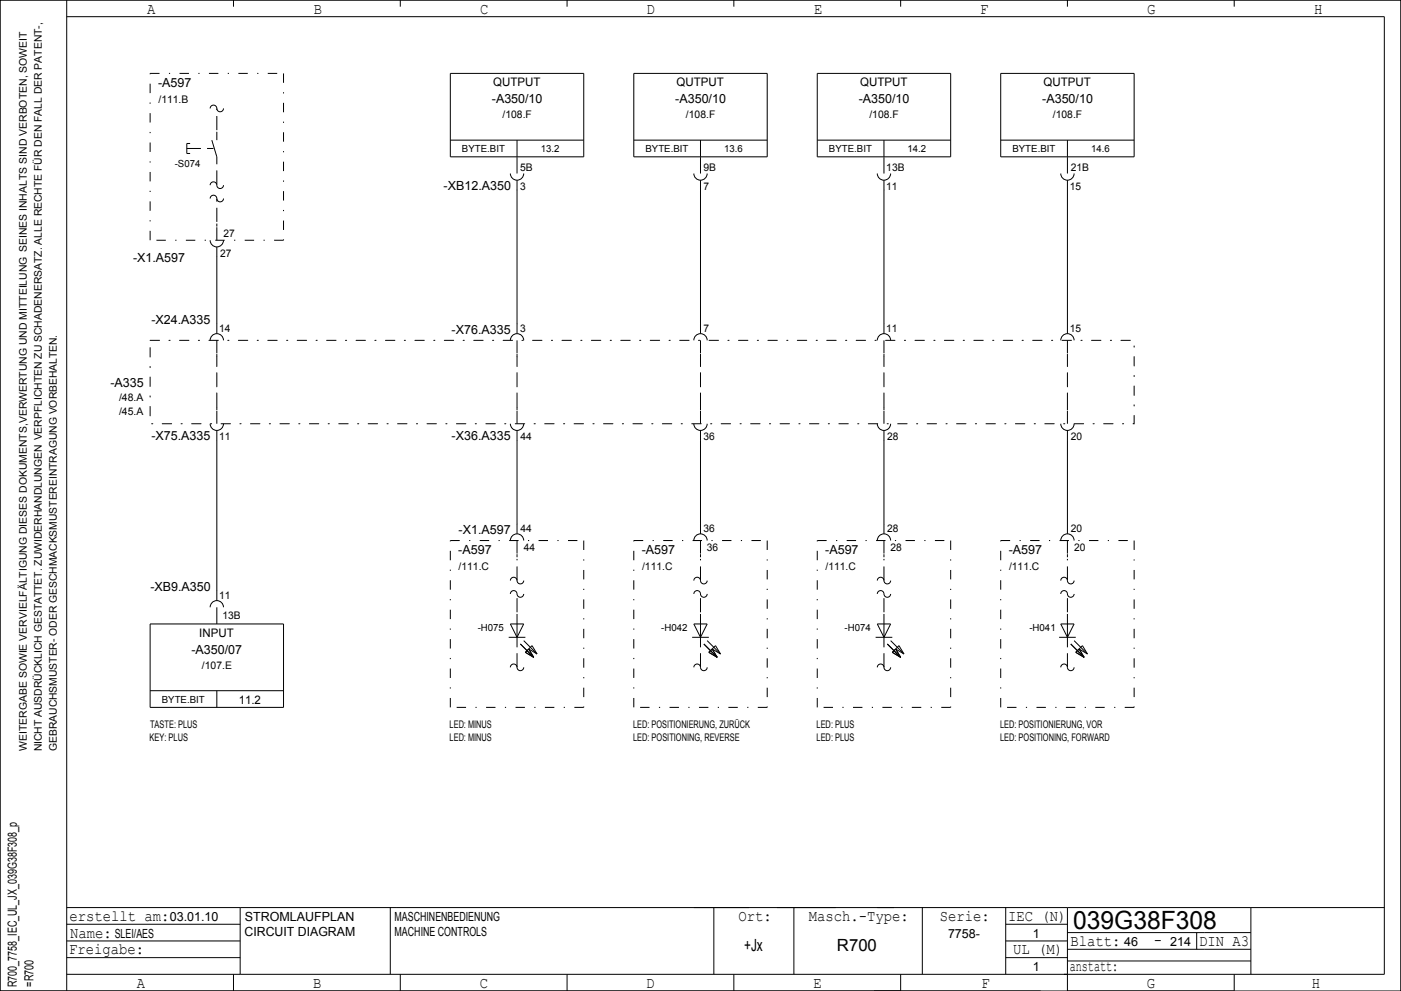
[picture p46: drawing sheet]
<svg xmlns="http://www.w3.org/2000/svg" width="420mm" height="297mm" viewBox="0 0 420 297" stroke-linecap="round" stroke-linejoin="round" font-family="sans-serif">
<defs><g id="words">
<text font-size="7.5" x="321.7" y="278.5">039G38F308</text>
<g font-size="5">
<text x="223.1" y="285">+Jx</text>
<text x="250.9" y="285">R700</text>
</g>
<g font-size="4.7">
<text x="44.1" y="4.2">A</text>
<text x="94" y="4.2">B</text>
<text x="143.9" y="4.2">C</text>
<text x="193.9" y="4.2">D</text>
<text x="244.1" y="4.2">E</text>
<text x="293.8" y="4.2">F</text>
<text x="344" y="4.2">G</text>
<text x="394" y="4.2">H</text>
<text x="20.8" y="276">erstellt am:</text>
<text x="221.3" y="276">Ort:</text>
<text x="242.5" y="276">Masch.­Type:</text>
<text x="281.7" y="276">Serie:</text>
<text x="302.2" y="276">IEC (N)</text>
<text x="21" y="281">Name:</text>
<text x="20.7" y="286">Freigabe:</text>
<text x="303.7" y="286">UL (M)</text>
<text x="320.9" y="283.5">Blatt:</text>
<text x="346" y="283.2">­</text>
<text x="359.5" y="283.5">DIN A3</text>
<text x="320.7" y="291">anstatt:</text>
<text x="41" y="296">A</text>
<text x="93.9" y="296">B</text>
<text x="143.8" y="296">C</text>
<text x="193.7" y="296">D</text>
<text x="243.9" y="296">E</text>
<text x="294.2" y="296">F</text>
<text x="343.8" y="296">G</text>
<text x="393.3" y="296">H</text>
</g>
<g font-size="3.8">
<text x="47.4" y="26">­A597</text>
<text x="147.5" y="31">­A350/10</text>
<text x="202.5" y="31">­A350/10</text>
<text x="257.4" y="31">­A350/10</text>
<text x="312.4" y="31">­A350/10</text>
<text x="133" y="57">­XB12.A350</text>
<text x="39.9" y="78.5">­X1.A597</text>
<text x="45.4" y="97">­X24.A335</text>
<text x="135.4" y="100">­X76.A335</text>
<text x="33.1" y="116">­A335</text>
<text x="45.4" y="132">­X75.A335</text>
<text x="135.4" y="132">­X36.A335</text>
<text x="137.5" y="160">­X1.A597</text>
<text x="137.4" y="166">­A597</text>
<text x="192.4" y="166">­A597</text>
<text x="247.4" y="166">­A597</text>
<text x="302.4" y="166">­A597</text>
<text x="45.1" y="177">­XB9.A350</text>
<text x="57.4" y="196">­A350/07</text>
<text x="50.9" y="276">03.01.10</text>
<text x="73.4" y="276">STROMLAUFPLAN</text>
<text x="118.3" y="276">MASCHINENBEDIENUNG</text>
<text x="34.4" y="281">SLEI/AES</text>
<text x="73.3" y="280.5">CIRCUIT DIAGRAM</text>
<text x="118.3" y="280.5">MACHINE CONTROLS</text>
<text x="284.2" y="281">7758­</text>
<text x="309.6" y="281">1</text>
<text x="337" y="283.5">46</text>
<text x="350.8" y="283.5">214</text>
<text x="309.6" y="291">1</text>
<text x="5" y="295.8" transform="rotate(-90 5 295.8)">R700_7758_IEC_UL_JX_039G38F308_p</text>
<text x="10" y="295.7" transform="rotate(-90 10 295.7)">=R700</text>
</g>
<g font-size="3.5">
<text x="147.9" y="25.9">QUTPUT</text>
<text x="202.8" y="25.9">QUTPUT</text>
<text x="257.9" y="25.9">QUTPUT</text>
<text x="312.9" y="25.9">QUTPUT</text>
<text x="59.8" y="190.9">INPUT</text>
<text x="71.5" y="210.9">11.2</text>
</g>
<g font-size="3.1">
<text x="47.5" y="30.7">/111.B</text>
<text x="150.7" y="35.4">/108.F</text>
<text x="205.7" y="35.4">/108.F</text>
<text x="260.7" y="35.4">/108.F</text>
<text x="315.7" y="35.4">/108.F</text>
<text x="155.9" y="51.2">5B</text>
<text x="210.9" y="51.2">9B</text>
<text x="265.7" y="51.2">13B</text>
<text x="321" y="51.2">21B</text>
<text x="155.9" y="57">3</text>
<text x="210.9" y="57">7</text>
<text x="265.7" y="57">11</text>
<text x="320.7" y="57">15</text>
<text x="67" y="71">27</text>
<text x="66" y="77">27</text>
<text x="65.7" y="99.5">14</text>
<text x="155.9" y="99.5">3</text>
<text x="210.9" y="99.5">7</text>
<text x="265.7" y="99.5">11</text>
<text x="320.7" y="99.5">15</text>
<text x="35.7" y="120.1">/48.A</text>
<text x="35.7" y="124.5">/45.A</text>
<text x="65.7" y="132">11</text>
<text x="156" y="132">44</text>
<text x="210.9" y="132">36</text>
<text x="266" y="132">28</text>
<text x="321" y="132">20</text>
<text x="156" y="159.5">44</text>
<text x="210.9" y="159.5">36</text>
<text x="266" y="159.5">28</text>
<text x="321" y="159.5">20</text>
<text x="157" y="165">44</text>
<text x="211.9" y="165">36</text>
<text x="267" y="165">28</text>
<text x="322" y="165">20</text>
<text x="137.5" y="170.8">/111.C</text>
<text x="192.5" y="170.8">/111.C</text>
<text x="247.5" y="170.8">/111.C</text>
<text x="302.5" y="170.8">/111.C</text>
<text x="65.7" y="179.5">11</text>
<text x="66.7" y="185.5">13B</text>
<text x="60.6" y="200.4">/107.E</text>
<text x="45" y="218.3">TASTE: PLUS</text>
<text x="134.8" y="218.3">LED: MINUS</text>
<text x="189.8" y="218.3">LED: POSITIONIERUNG, ZURÜCK</text>
<text x="244.8" y="218.3">LED: PLUS</text>
<text x="299.8" y="218.3">LED: POSITIONIERUNG, VOR</text>
<text x="8" y="225" transform="rotate(-90 8 225)">WEITERGABE SOWIE VERVIELFÄLTIGUNG DIESES DOKUMENTS,VERWERTUNG UND MITTEILUNG SEINES INHALTS SIND VERBOTEN, SOWEIT</text>
<text x="12.5" y="225.2" transform="rotate(-90 12.5 225.2)">NICHT AUSDRÜCKLICH GESTATTET. ZUWIDERHANDLUNGEN VERPFLICHTEN ZU SCHADENERSATZ. ALLE RECHTE FÜR DEN FALL DER PATENT­,</text>
<text x="17" y="225.1" transform="rotate(-90 17 225.1)">GEBRAUCHSMUSTER­ ODER GESCHMACKSMUSTEREINTRAGUNG VORBEHALTEN.</text>
<text x="44.8" y="222">KEY: PLUS</text>
<text x="134.8" y="222">LED: MINUS</text>
<text x="189.8" y="222">LED: POSITIONING, REVERSE</text>
<text x="244.8" y="222">LED: PLUS</text>
<text x="299.8" y="222">LED: POSITIONING, FORWARD</text>
</g>
<g font-size="2.9">
<text x="138.5" y="45.7">BYTE.BIT</text>
<text x="162.1" y="45.7">13.2</text>
<text x="193.5" y="45.7">BYTE.BIT</text>
<text x="217.1" y="45.7">13.6</text>
<text x="248.5" y="45.7">BYTE.BIT</text>
<text x="272.1" y="45.7">14.2</text>
<text x="303.5" y="45.7">BYTE.BIT</text>
<text x="327.1" y="45.7">14.6</text>
<text x="52.4" y="50">­S074</text>
<text x="143.2" y="189">­H075</text>
<text x="198.2" y="189">­H042</text>
<text x="253.2" y="189">­H074</text>
<text x="308.6" y="189">­H041</text>
<text x="48.5" y="210.7">BYTE.BIT</text>
</g>
</g></defs>
<path d="M45 102h295v25h-295z" fill="none" stroke="#000" stroke-width=".3" stroke-dasharray="2.8 2.8 .4 2.8"/>
<path d="M65 122v-15M155 122v-15M210 122v-15M265 122v-15M320 122v-15" fill="none" stroke="#000" stroke-width=".3" stroke-dasharray="4.2 1.8"/>
<g fill="none" stroke="#000" stroke-width=".3">
<path d="M0 0h420v297h-420zM20 0v297M20 5h395v287h-395M70 0v2M120 0v2M170 0v2M220 0v2M270 0v2M320 0v2M370 0v2M63 32.5a1.07 1.07 0 0 1 1.3-1 1.07 1.07 0 0 1 .8 1.4 1 1 0 0 0 1.1 .6 1 1 0 0 0 .8-1M65 39.5v2.5"/>
<path d="M135 22h40v25h-40zM190 22h40v25h-40zM245 22h40v25h-40zM300 22h40v25h-40zM57 43h-1v3h1M63 59.5a1.07 1.07 0 0 1 1.3-1 1.07 1.07 0 0 1 .8 1.4 1 1 0 0 0 1.1 .6 1 1 0 0 0 .8-1M63 55.5a1.07 1.07 0 0 1 1.3-1 1.07 1.07 0 0 1 .8 1.4 1 1 0 0 0 1.1 .6 1 1 0 0 0 .8-1M63.5 42l1.5 5M135 42h40M153 52a2 2 0 0 0 2 2 2 2 0 0 0 2-2M155 42v5M155 47.1v4.9"/>
<path d="M155 54v46M190 42h40M208 52a2 2 0 0 0 2 2 2 2 0 0 0 2-2M210 42v5M210 47.1v4.9M210 54v46M245 42h40M263 52a2 2 0 0 0 2 2 2 2 0 0 0 2-2M265 42v5M265 47.1v4.9M265 54v46M300 42h40"/>
<path d="M318 52a2 2 0 0 0 2 2 2 2 0 0 0 2-2M320 42v5M320 47.1v4.9M320 54v46M63 72a2 2 0 0 0 2 2 2 2 0 0 0 2-2M65 67v.9M65 68.1v3.9M65 74v26M63 102a2 2 0 0 1 2-2 2 2 0 0 1 2 2M65 102v3.9M65 106.1v.9M153 102a2 2 0 0 1 2-2 2 2 0 0 1 2 2"/>
<path d="M155 102v3.9M155 106.1v.9M208 102a2 2 0 0 1 2-2 2 2 0 0 1 2 2M210 102v3.9M210 106.1v.9M263 102a2 2 0 0 1 2-2 2 2 0 0 1 2 2M265 102v3.9M265 106.1v.9M318 102a2 2 0 0 1 2-2 2 2 0 0 1 2 2M320 102v3.9M320 106.1v.9M63 127a2 2 0 0 0 2 2 2 2 0 0 0 2-2"/>
<path d="M65 122v.9M65 123.1v3.9M65 129v51M153 127a2 2 0 0 0 2 2 2 2 0 0 0 2-2M155 122v.9M155 123.1v3.9M155 129v31M208 127a2 2 0 0 0 2 2 2 2 0 0 0 2-2M210 122v.9M210 123.1v3.9M210 129v31M263 127a2 2 0 0 0 2 2 2 2 0 0 0 2-2"/>
<path d="M265 122v.9M265 123.1v3.9M265 129v31M318 127a2 2 0 0 0 2 2 2 2 0 0 0 2-2M320 122v.9M320 123.1v3.9M320 129v31M153 174a1.07 1.07 0 0 1 1.3-1 1.07 1.07 0 0 1 .8 1.4 1 1 0 0 0 1.1 .6 1 1 0 0 0 .8-1M153 178a1.07 1.07 0 0 1 1.3-1 1.07 1.07 0 0 1 .8 1.4 1 1 0 0 0 1.1 .6 1 1 0 0 0 .8-1M153 162a2 2 0 0 1 2-2 2 2 0 0 1 2 2M155 162v3.9M155 166.1v.9"/>
<path d="M208 162a2 2 0 0 1 2-2 2 2 0 0 1 2 2M208 174a1.07 1.07 0 0 1 1.3-1 1.07 1.07 0 0 1 .8 1.4 1 1 0 0 0 1.1 .6 1 1 0 0 0 .8-1M208 178a1.07 1.07 0 0 1 1.3-1 1.07 1.07 0 0 1 .8 1.4 1 1 0 0 0 1.1 .6 1 1 0 0 0 .8-1M210 162v3.9M210 166.1v.9M263 174a1.07 1.07 0 0 1 1.3-1 1.07 1.07 0 0 1 .8 1.4 1 1 0 0 0 1.1 .6 1 1 0 0 0 .8-1M263 178a1.07 1.07 0 0 1 1.3-1 1.07 1.07 0 0 1 .8 1.4 1 1 0 0 0 1.1 .6 1 1 0 0 0 .8-1M263 162a2 2 0 0 1 2-2 2 2 0 0 1 2 2M265 162v3.9M265 166.1v.9M318 174a1.07 1.07 0 0 1 1.3-1 1.07 1.07 0 0 1 .8 1.4 1 1 0 0 0 1.1 .6 1 1 0 0 0 .8-1M318 178a1.07 1.07 0 0 1 1.3-1 1.07 1.07 0 0 1 .8 1.4 1 1 0 0 0 1.1 .6 1 1 0 0 0 .8-1"/>
<path d="M318 162a2 2 0 0 1 2-2 2 2 0 0 1 2 2M320 162v3.9M320 166.1v.9M45 187h40v25h-40zM63 182a2 2 0 0 1 2-2 2 2 0 0 1 2 2M65 182v5M152.5 191h5M153 187h4l-2 4zM155 184v10M156 193l4 4M157 192l4 4M161 196l-1.5-2.5-2 2 2.5 1.5"/>
<path d="M161 196l-2.5-1.5 1.5 2.5M207.5 191h5M208 187h4l-2 4zM210 184v10M211 193l4 4M212 192l4 4M216 196l-1.5-2.5-2 2 2.5 1.5M216 196l-2.5-1.5 1.5 2.5M262.5 191h5M263 187h4l-2 4zM265 184v10M266 193l4 4"/>
<path d="M267 192l4 4M271 196l-1.5-2.5-2 2 2.5 1.5M271 196l-2.5-1.5 1.5 2.5M317.5 191h5M318 187h4l-2 4zM320 184v10M321 193l4 4M322 192l4 4M326 196l-1.5-2.5-2 2 2.5 1.5M326 196l-2.5-1.5 1.5 2.5M45 207h40M65 207v5"/>
<path d="M153 200a1.07 1.07 0 0 1 1.3-1 1.07 1.07 0 0 1 .8 1.4 1 1 0 0 0 1.1 .6 1 1 0 0 0 .8-1M208 200a1.07 1.07 0 0 1 1.3-1 1.07 1.07 0 0 1 .8 1.4 1 1 0 0 0 1.1 .6 1 1 0 0 0 .8-1M263 200a1.07 1.07 0 0 1 1.3-1 1.07 1.07 0 0 1 .8 1.4 1 1 0 0 0 1.1 .6 1 1 0 0 0 .8-1M318 200a1.07 1.07 0 0 1 1.3-1 1.07 1.07 0 0 1 .8 1.4 1 1 0 0 0 1.1 .6 1 1 0 0 0 .8-1M20 277h52M20 272h395M72 272v20M117 272v20M214 272v20M238 272v20M276.5 272v20M301.5 272v20"/>
<path d="M301.5 277h18.5M320 272v25h50v-5M320 279.5h55M358.7 279.5v5M375 272v20M20 287h52M20 282h52M70 292v5M120 292v5M170 292v5M220 292v5M270 292v5"/>
<path d="M301.5 287h18.5M301.5 282h18.5M312 297h-312v-297h420v297M320 284.5h55M320 288h55"/>
</g>
<g fill="none" stroke="#000" stroke-width=".3" stroke-dasharray="4.2 1.8" stroke-linecap="butt">
<path d="M65 39v-6.5M56 44.5h8M65 55.3v-8.3M65 66.5v-7M155 174v-6.5M210 174v-6.5M265 174v-6.5M320 174v-6.5M155 183.5v-5.5M210 183.5v-5.5M265 183.5v-5.5M320 183.5v-5.5"/>
<path d="M155 200v-5.5M210 200v-5.5M265 200v-5.5M320 200v-5.5"/>
</g>
<g fill="none" stroke="#000" stroke-width=".3" stroke-dasharray="2.8 2.8 .4 2.8" stroke-linecap="butt">
<path d="M45 22h40M85 22v50M45 72v-50M85 72h-40M135 162h40M175 162v50M190 162h40M230 162v50M245 162h40M285 162v50M300 162h40M340 162v50"/>
<path d="M135 212v-50M175 212h-40M190 212v-50M230 212h-40M245 212v-50M285 212h-40M300 212v-50M340 212h-40"/>
</g>
<use href="#words"/>
</svg>
